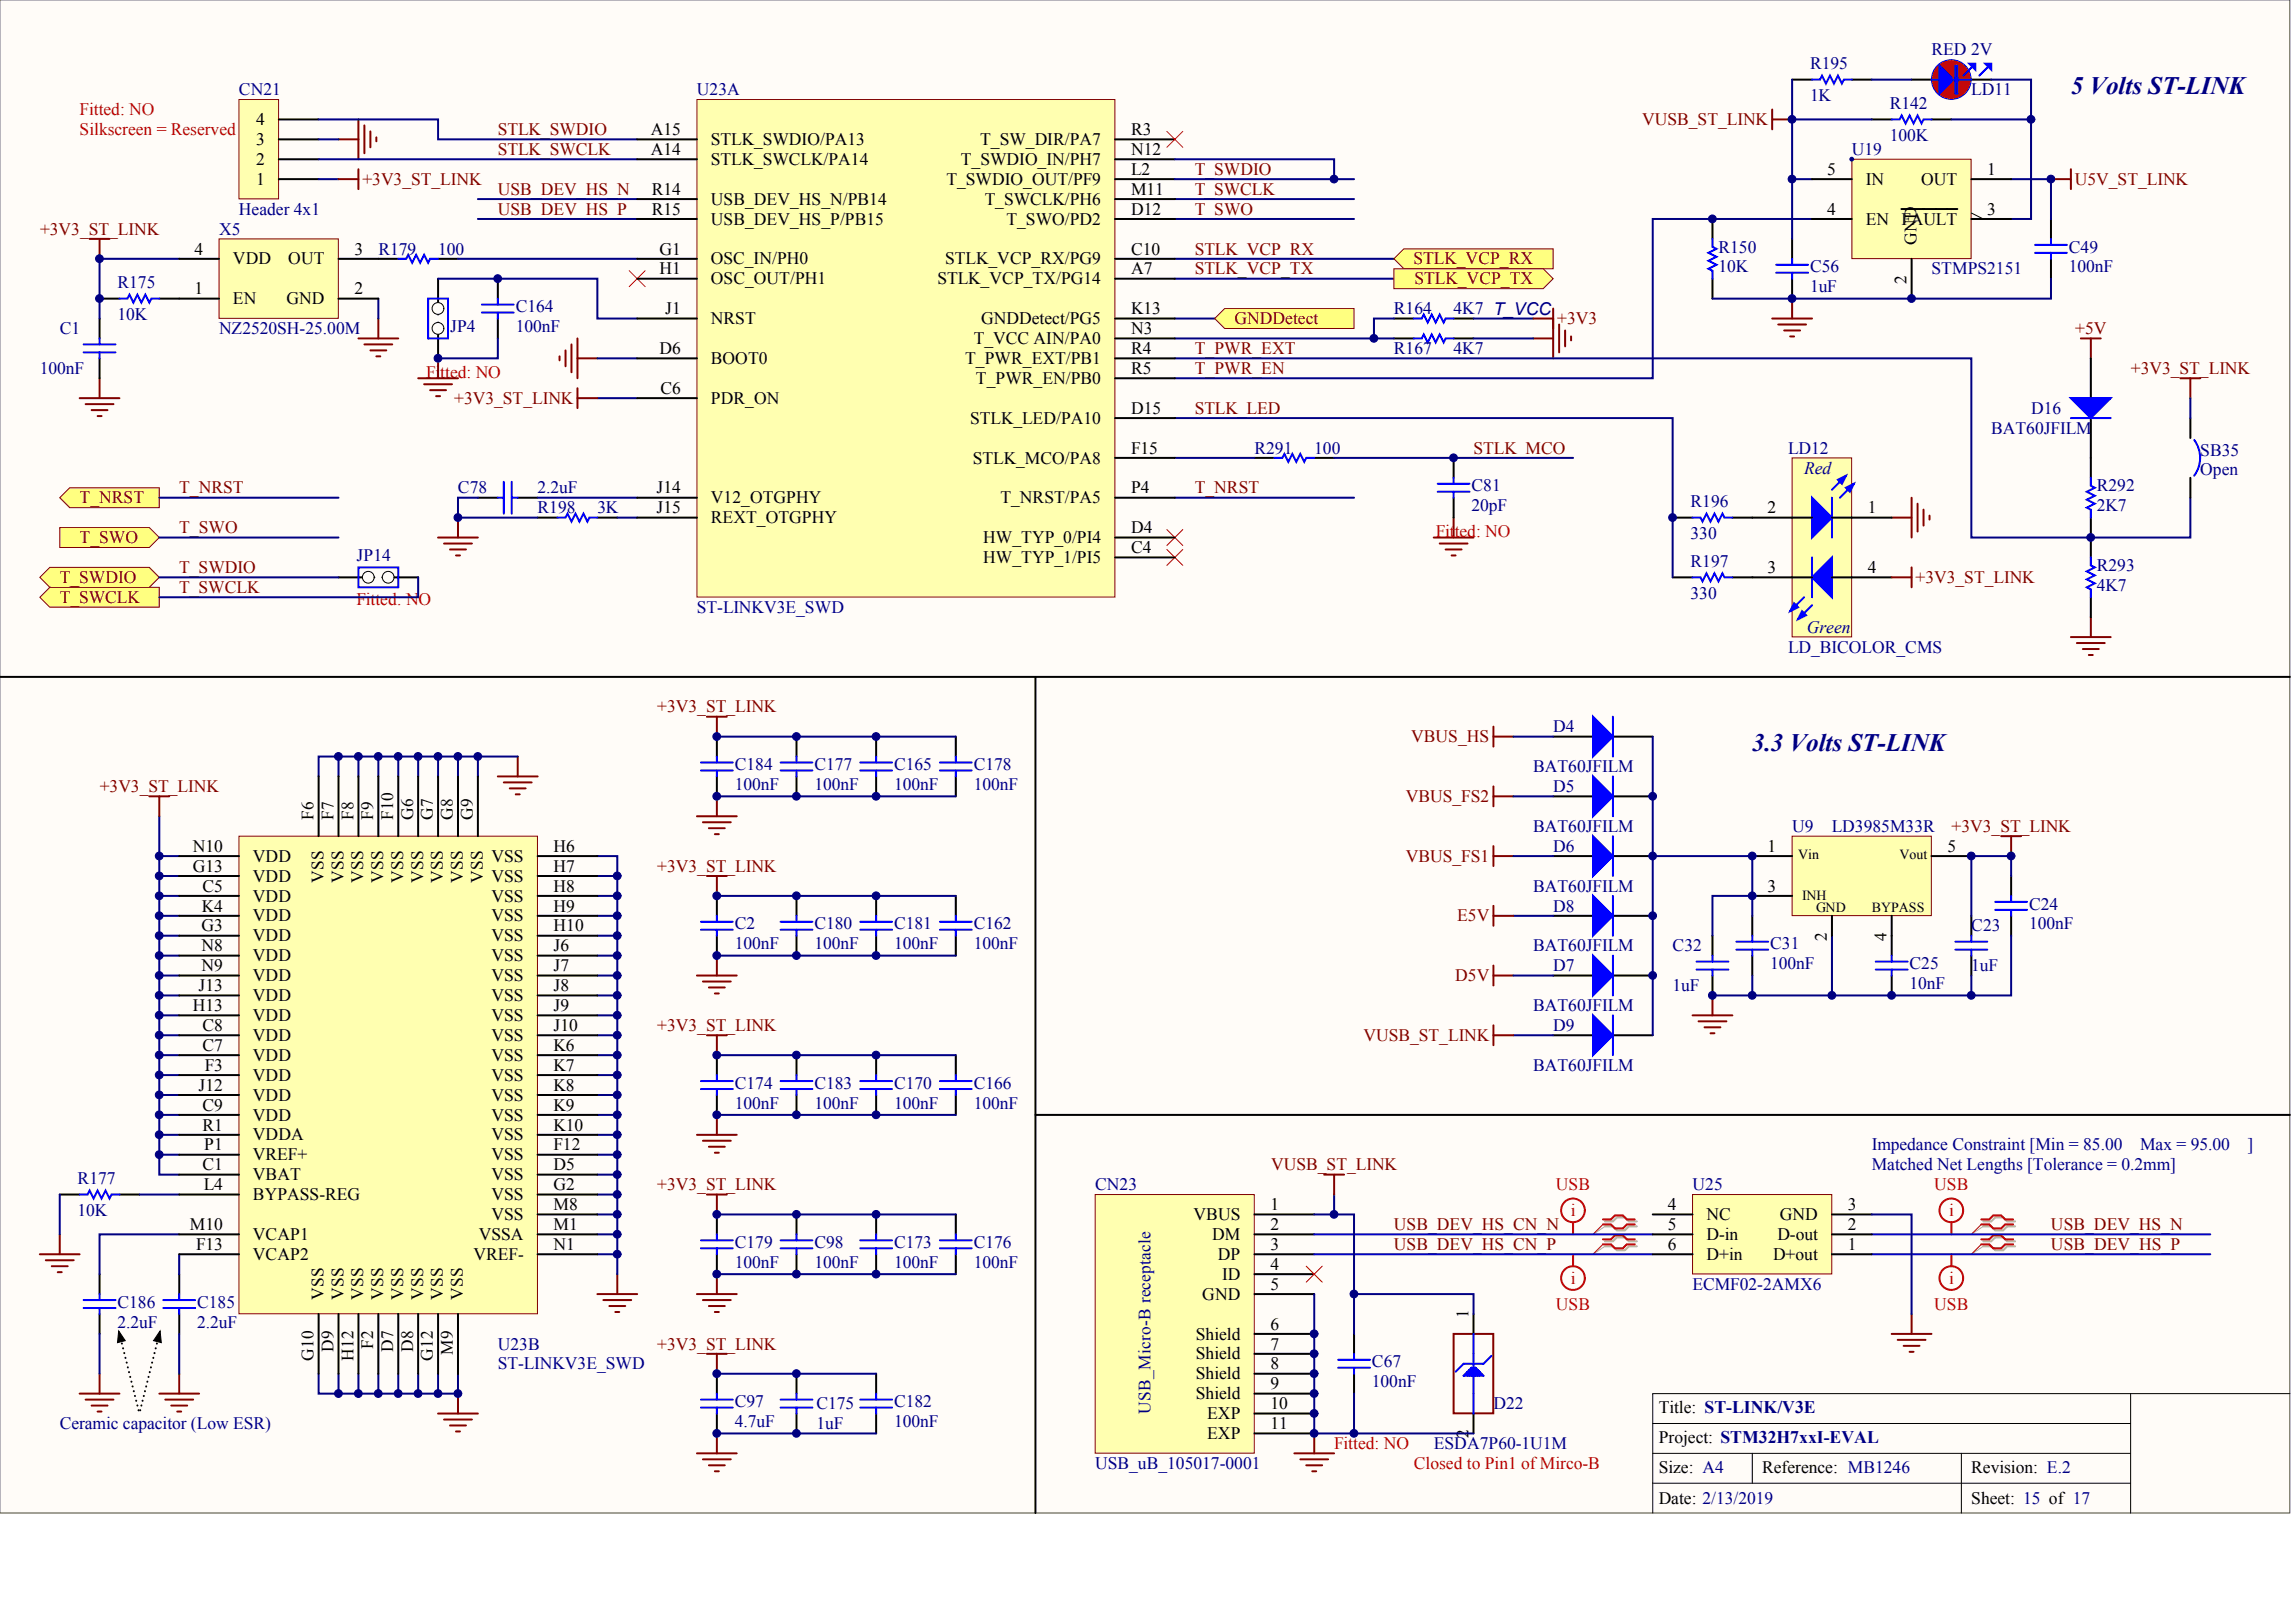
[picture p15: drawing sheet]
<svg xmlns="http://www.w3.org/2000/svg" width="840mm" height="594mm" viewBox="0 0 840 594" stroke-linecap="round" stroke-linejoin="round" font-family="sans-serif">
<defs><g id="words">
<g font-size="9.2" fill="#000080">
<text x="758.3" y="34.5">5 Volts ST-LINK</text>
<text x="641.6" y="275">3.3 Volts ST-LINK</text>
</g>
<g font-size="6.4" fill="#000080">
<text x="707.2" y="20.3">RED 2V</text>
<text x="662.8" y="25.4">R195</text>
<text x="87.5" y="34.9">CN21</text>
<text x="255.2" y="34.9">U23A</text>
<text x="721.8" y="34.9">LD11</text>
<text x="662.8" y="37">1K</text>
<text x="691.9" y="40">R142</text>
<text x="691.9" y="51.6">100K</text>
<text x="678.1" y="56.7">U19</text>
<text x="87.5" y="78.6">Header 4x1</text>
<text x="80.2" y="85.9">X5</text>
<text x="138.5" y="93.2">R179</text>
<text x="160.4" y="93.2">100</text>
<text x="629.2" y="92.4">R150</text>
<text x="757.6" y="92.4">C49</text>
<text x="629.2" y="99.7">10K</text>
<text x="662.8" y="99.7">C56</text>
<text x="707.2" y="100.4">STMPS2151</text>
<text x="757.6" y="99.7">100nF</text>
<text x="43" y="105.5">R175</text>
<text x="662.8" y="107">1uF</text>
<text x="43" y="117.2">10K</text>
<text x="188.8" y="114.3">C164</text>
<text x="510.4" y="115">R164</text>
<text x="532.3" y="115">4K7 T_VCC</text>
<text x="21.9" y="122.3">C1</text>
<text x="80.2" y="122.3">NZ2520SH-25.00M</text>
<text x="164.8" y="121.6">JP4</text>
<text x="188.8" y="121.6">100nF</text>
<text x="510.4" y="129.6">R167</text>
<text x="532.3" y="129.6">4K7</text>
<text x="14.6" y="136.9">100nF</text>
<text x="743.7" y="151.5">D16</text>
<text x="729.1" y="158.7">BAT60JFILM</text>
<text x="459.3" y="166">R291</text>
<text x="481.2" y="166">100</text>
<text x="654.7" y="166">LD12</text>
<text x="805.7" y="166.8">SB35</text>
<text x="660.6" y="173.3">Red</text>
<text x="538.8" y="179.9">C81</text>
<text x="767.8" y="179.9">R292</text>
<text x="805.7" y="174">Open</text>
<text x="167.7" y="180.6">C78</text>
<text x="196.9" y="180.6">2.2uF</text>
<text x="619" y="185.7">R196</text>
<text x="196.9" y="187.9">R198</text>
<text x="218.7" y="187.9">3K</text>
<text x="538.8" y="187.2">20pF</text>
<text x="767.8" y="187.2">2K7</text>
<text x="619" y="197.4">330</text>
<text x="130.5" y="205.4">JP14</text>
<text x="619" y="207.6">R197</text>
<text x="767.8" y="209">R293</text>
<text x="619" y="219.2">330</text>
<text x="767.8" y="216.3">4K7</text>
<text x="255.2" y="224.3">ST-LINKV3E_SWD</text>
<text x="661.6" y="231.6">Green</text>
<text x="654.7" y="238.9">LD_BICOLOR_CMS</text>
<text x="568.7" y="268.1">D4</text>
<text x="269" y="281.9">C184</text>
<text x="298.2" y="281.9">C177</text>
<text x="327.4" y="281.9">C165</text>
<text x="356.5" y="281.9">C178</text>
<text x="561.4" y="282.6">BAT60JFILM</text>
<text x="269" y="289.2">100nF</text>
<text x="298.2" y="289.2">100nF</text>
<text x="327.4" y="289.2">100nF</text>
<text x="356.5" y="289.2">100nF</text>
<text x="568.7" y="289.9">D5</text>
<text x="561.4" y="304.5">BAT60JFILM</text>
<text x="656.2" y="304.5">U9</text>
<text x="670.8" y="304.5">LD3985M33R</text>
<text x="568.7" y="311.8">D6</text>
<text x="561.4" y="326.4">BAT60JFILM</text>
<text x="568.7" y="333.6">D8</text>
<text x="743" y="332.9">C24</text>
<text x="269" y="340.2">C2</text>
<text x="298.2" y="340.2">C180</text>
<text x="327.4" y="340.2">C181</text>
<text x="356.5" y="340.2">C162</text>
<text x="721.8" y="340.9">C23</text>
<text x="743" y="340.2">100nF</text>
<text x="269" y="347.5">100nF</text>
<text x="298.2" y="347.5">100nF</text>
<text x="327.4" y="347.5">100nF</text>
<text x="356.5" y="347.5">100nF</text>
<text x="648.2" y="347.5">C31</text>
<text x="561.4" y="348.2">BAT60JFILM</text>
<text x="612.5" y="348.2">C32</text>
<text x="568.7" y="355.5">D7</text>
<text x="648.2" y="354.8">100nF</text>
<text x="699.2" y="354.8">C25</text>
<text x="721.8" y="355.5">1uF</text>
<text x="612.5" y="362.8">1uF</text>
<text x="699.2" y="362.1">10nF</text>
<text x="561.4" y="370.1">BAT60JFILM</text>
<text x="568.7" y="377.4">D9</text>
<text x="561.4" y="391.9">BAT60JFILM</text>
<text x="269" y="398.5">C174</text>
<text x="298.2" y="398.5">C183</text>
<text x="327.4" y="398.5">C170</text>
<text x="356.5" y="398.5">C166</text>
<text x="269" y="405.8">100nF</text>
<text x="298.2" y="405.8">100nF</text>
<text x="327.4" y="405.8">100nF</text>
<text x="356.5" y="405.8">100nF</text>
<text x="685.4" y="421.1">Impedance Constraint [Min = 85.00</text>
<text x="783.6" y="421.1">Max = 95.00</text>
<text x="823" y="421.1">]</text>
<text x="685.4" y="428.4">Matched Net Lengths [Tolerance = 0.2mm]</text>
<text x="28.4" y="433.5">R177</text>
<text x="401" y="435.7">CN23</text>
<text x="619.8" y="435.7">U25</text>
<text x="28.4" y="445.1">10K</text>
<text x="269" y="456.8">C179</text>
<text x="298.2" y="456.8">C98</text>
<text x="327.4" y="456.8">C173</text>
<text x="356.5" y="456.8">C176</text>
<text x="269" y="464.1">100nF</text>
<text x="298.2" y="464.1">100nF</text>
<text x="327.4" y="464.1">100nF</text>
<text x="356.5" y="464.1">100nF</text>
<text x="619.8" y="472.1">ECMF02-2AMX6</text>
<text x="43" y="478.7">C186</text>
<text x="72.2" y="478.7">C185</text>
<text x="43" y="486">2.2uF</text>
<text x="72.2" y="486">2.2uF</text>
<text x="182.3" y="494">U23B</text>
<text x="182.3" y="501.3">ST-LINKV3E_SWD</text>
<text x="502.4" y="500.5">C67</text>
<text x="502.4" y="507.8">100nF</text>
<text x="269" y="515.1">C97</text>
<text x="298.9" y="515.8">C175</text>
<text x="327.4" y="515.1">C182</text>
<text x="546.8" y="515.8">D22</text>
<text x="21.9" y="523.1">Ceramic capacitor (Low ESR)</text>
<text x="269" y="522.4">4.7uF</text>
<text x="298.9" y="523.1">1uF</text>
<text x="327.4" y="522.4">100nF</text>
<text x="525" y="530.4">ESDA7P60-1U1M</text>
<text x="401" y="537.7">USB_uB_105017-0001</text>
</g>
<g font-size="6.4" fill="#f00">
<text x="29.2" y="42.1">Fitted: NO</text>
<text x="29.2" y="49.4">Silkscreen = Reserved</text>
<text x="156" y="138.3">Fitted: NO</text>
<text x="525.7" y="196.6">Fitted: NO</text>
<text x="130.5" y="221.4">Fitted: NO</text>
<text x="569.7" y="435.7">USB</text>
<text x="708.3" y="435.7">USB</text>
<text x="575.1" y="445.1">i</text>
<text x="713.7" y="445.1">i</text>
<text x="575.1" y="469.9">i</text>
<text x="713.7" y="469.9">i</text>
<text x="569.7" y="479.4">USB</text>
<text x="708.3" y="479.4">USB</text>
<text x="488.5" y="530.4">Fitted: NO</text>
<text x="517.7" y="537.7">Closed to Pin1 of Mirco-B</text>
</g>
<g font-size="6.4">
<text x="93.8" y="45.8">4</text>
<text x="93.8" y="53.1">3</text>
<text x="238.3" y="49.4">A15</text>
<text x="260.3" y="53.1">STLK_SWDIO/PA13</text>
<text x="358.9" y="53.1">T_SW_DIR/PA7</text>
<text x="414.1" y="49.4">R3</text>
<text x="238.3" y="56.7">A14</text>
<text x="414.1" y="56.7">N12</text>
<text x="93.8" y="60.4">2</text>
<text x="260.3" y="60.4">STLK_SWCLK/PA14</text>
<text x="351.9" y="60.4">T_SWDIO_IN/PH7</text>
<text x="414.1" y="64">L2</text>
<text x="669" y="64">5</text>
<text x="727.7" y="64">1</text>
<text x="93.8" y="67.7">1</text>
<text x="238.6" y="71.3">R14</text>
<text x="346.5" y="67.7">T_SWDIO_OUT/PF9</text>
<text x="414.1" y="71.3">M11</text>
<text x="683.2" y="67.7">IN</text>
<text x="703.5" y="67.7">OUT</text>
<text x="260.3" y="74.9">USB_DEV_HS_N/PB14</text>
<text x="360.5" y="74.9">T_SWCLK/PH6</text>
<text x="238.6" y="78.6">R15</text>
<text x="260.3" y="82.2">USB_DEV_HS_P/PB15</text>
<text x="368.5" y="82.2">T_SWO/PD2</text>
<text x="414.1" y="78.6">D12</text>
<text x="669" y="78.6">4</text>
<text x="683.2" y="82.2">EN FAULT</text>
<text x="727.7" y="78.6">3</text>
<text x="71.2" y="93.2">4</text>
<text x="129.8" y="93.2">3</text>
<text x="241.5" y="93.2">G1</text>
<text x="414.1" y="93.2">C10</text>
<text x="85.3" y="96.8">VDD</text>
<text x="105.6" y="96.8">OUT</text>
<text x="241.5" y="100.4">H1</text>
<text x="260.3" y="96.8">OSC_IN/PH0</text>
<text x="346.1" y="96.8">STLK_VCP_RX/PG9</text>
<text x="414.1" y="100.4">A7</text>
<text x="71.2" y="107.7">1</text>
<text x="129.8" y="107.7">2</text>
<text x="260.3" y="104.1">OSC_OUT/PH1</text>
<text x="343.3" y="104.1">STLK_VCP_TX/PG14</text>
<text x="85.3" y="111.4">EN</text>
<text x="104.8" y="111.4">GND</text>
<text x="243.6" y="115">J1</text>
<text x="260.3" y="118.7">NRST</text>
<text x="359.2" y="118.7">GNDDetect/PG5</text>
<text x="414.1" y="115">K13</text>
<text x="356.5" y="126">T_VCC AIN/PA0</text>
<text x="414.1" y="122.3">N3</text>
<text x="241.5" y="129.6">D6</text>
<text x="414.1" y="129.6">R4</text>
<text x="260.3" y="133.2">BOOT0</text>
<text x="353.4" y="133.2">T_PWR_EXT/PB1</text>
<text x="414.1" y="136.9">R5</text>
<text x="357.3" y="140.5">T_PWR_EN/PB0</text>
<text x="241.8" y="144.2">C6</text>
<text x="260.3" y="147.8">PDR_ON</text>
<text x="355.3" y="155.1">STLK_LED/PA10</text>
<text x="414.1" y="151.5">D15</text>
<text x="414.1" y="166">F15</text>
<text x="356.2" y="169.7">STLK_MCO/PA8</text>
<text x="240.4" y="180.6">J14</text>
<text x="260.3" y="184.3">V12_OTGPHY</text>
<text x="366.3" y="184.3">T_NRST/PA5</text>
<text x="414.1" y="180.6">P4</text>
<text x="240.4" y="187.9">J15</text>
<text x="260.3" y="191.5">REXT_OTGPHY</text>
<text x="647.2" y="187.9">2</text>
<text x="683.9" y="187.9">1</text>
<text x="414.1" y="195.2">D4</text>
<text x="360" y="198.8">HW_TYP_0/PI4</text>
<text x="414.1" y="202.5">C4</text>
<text x="360" y="206.1">HW_TYP_1/PI5</text>
<text x="647.2" y="209.8">3</text>
<text x="683.9" y="209.8">4</text>
<text x="70.6" y="311.8">N10</text>
<text x="202.7" y="311.8">H6</text>
<text x="647.2" y="311.8">1</text>
<text x="713.1" y="311.8">5</text>
<text x="92.6" y="315.4">VDD</text>
<text x="179.9" y="315.4">VSS</text>
<text x="70.6" y="319.1">G13</text>
<text x="92.6" y="322.7">VDD</text>
<text x="179.9" y="322.7">VSS</text>
<text x="202.7" y="319.1">H7</text>
<text x="74.2" y="326.4">C5</text>
<text x="202.7" y="326.4">H8</text>
<text x="647.2" y="326.4">3</text>
<text x="73.9" y="333.6">K4</text>
<text x="92.6" y="330">VDD</text>
<text x="179.9" y="330">VSS</text>
<text x="202.7" y="333.6">H9</text>
<text x="73.8" y="340.9">G3</text>
<text x="92.6" y="337.3">VDD</text>
<text x="179.9" y="337.3">VSS</text>
<text x="202.7" y="340.9">H10</text>
<text x="92.6" y="344.6">VDD</text>
<text x="179.9" y="344.6">VSS</text>
<text x="73.8" y="348.2">N8</text>
<text x="92.6" y="351.9">VDD</text>
<text x="179.9" y="351.9">VSS</text>
<text x="202.7" y="348.2">J6</text>
<text x="73.8" y="355.5">N9</text>
<text x="92.6" y="359.2">VDD</text>
<text x="179.9" y="359.2">VSS</text>
<text x="202.7" y="355.5">J7</text>
<text x="72.7" y="362.8">J13</text>
<text x="202.7" y="362.8">J8</text>
<text x="70.6" y="370.1">H13</text>
<text x="92.6" y="366.4">VDD</text>
<text x="179.9" y="366.4">VSS</text>
<text x="202.7" y="370.1">J9</text>
<text x="74.2" y="377.4">C8</text>
<text x="92.6" y="373.7">VDD</text>
<text x="179.9" y="373.7">VSS</text>
<text x="202.7" y="377.4">J10</text>
<text x="92.6" y="381">VDD</text>
<text x="179.9" y="381">VSS</text>
<text x="74.2" y="384.7">C7</text>
<text x="92.6" y="388.3">VDD</text>
<text x="179.9" y="388.3">VSS</text>
<text x="202.7" y="384.7">K6</text>
<text x="75" y="391.9">F3</text>
<text x="92.6" y="395.6">VDD</text>
<text x="179.9" y="395.6">VSS</text>
<text x="202.7" y="391.9">K7</text>
<text x="72.7" y="399.2">J12</text>
<text x="202.7" y="399.2">K8</text>
<text x="74.2" y="406.5">C9</text>
<text x="92.6" y="402.9">VDD</text>
<text x="179.9" y="402.9">VSS</text>
<text x="202.7" y="406.5">K9</text>
<text x="74.2" y="413.8">R1</text>
<text x="92.6" y="410.2">VDD</text>
<text x="179.9" y="410.2">VSS</text>
<text x="202.7" y="413.8">K10</text>
<text x="92.6" y="417.5">VDDA</text>
<text x="179.9" y="417.5">VSS</text>
<text x="74.8" y="421.1">P1</text>
<text x="92.6" y="424.7">VREF+</text>
<text x="179.9" y="424.7">VSS</text>
<text x="202.7" y="421.1">F12</text>
<text x="74.2" y="428.4">C1</text>
<text x="202.7" y="428.4">D5</text>
<text x="74.7" y="435.7">L4</text>
<text x="92.6" y="432">VBAT</text>
<text x="179.9" y="432">VSS</text>
<text x="202.7" y="435.7">G2</text>
<text x="92.6" y="439.3">BYPASS-REG</text>
<text x="179.9" y="439.3">VSS</text>
<text x="202.7" y="443">M8</text>
<text x="465.2" y="443">1</text>
<text x="610.7" y="443">4</text>
<text x="676.6" y="443">3</text>
<text x="179.9" y="446.6">VSS</text>
<text x="437" y="446.6">VBUS</text>
<text x="624.9" y="446.6">NC</text>
<text x="651.7" y="446.6">GND</text>
<text x="69.6" y="450.2">M10</text>
<text x="92.6" y="453.9">VCAP1</text>
<text x="175.3" y="453.9">VSSA</text>
<text x="202.7" y="450.2">M1</text>
<text x="443.9" y="453.9">DM</text>
<text x="465.2" y="450.2">2</text>
<text x="610.7" y="450.2">5</text>
<text x="624.9" y="453.9">D-in</text>
<text x="650.8" y="453.9">D-out</text>
<text x="676.6" y="450.2">2</text>
<text x="71.8" y="457.5">F13</text>
<text x="92.6" y="461.2">VCAP2</text>
<text x="173.4" y="461.2">VREF-</text>
<text x="202.7" y="457.5">N1</text>
<text x="445.9" y="461.2">DP</text>
<text x="465.2" y="457.5">3</text>
<text x="610.7" y="457.5">6</text>
<text x="624.9" y="461.2">D+in</text>
<text x="649.2" y="461.2">D+out</text>
<text x="676.6" y="457.5">1</text>
<text x="465.2" y="464.8">4</text>
<text x="447.5" y="468.5">ID</text>
<text x="465.2" y="472.1">5</text>
<text x="440.2" y="475.8">GND</text>
<text x="437.9" y="490.3">Shield</text>
<text x="465.2" y="486.7">6</text>
<text x="437.9" y="497.6">Shield</text>
<text x="465.2" y="494">7</text>
<text x="465.2" y="501.3">8</text>
<text x="437.9" y="504.9">Shield</text>
<text x="465.2" y="508.5">9</text>
<text x="437.9" y="512.2">Shield</text>
<text x="465.2" y="515.8">10</text>
<text x="442" y="519.5">EXP</text>
<text x="607.4" y="517.3">Title: ST-LINK/V3E</text>
<text x="442" y="526.8">EXP</text>
<text x="465.2" y="523.1">11</text>
<text x="607.4" y="528.2">Project: STM32H7xxI-EVAL</text>
<text x="607.4" y="539.3">Size: A4</text>
<text x="645.3" y="539.3">Reference: MB1246</text>
<text x="721.8" y="539.3">Revision: E.2</text>
<text x="607.4" y="550.4">Date: 2/13/2019</text>
<text x="721.8" y="550.4">Sheet: 15 of 17</text>
</g>
<g font-size="6.4" fill="#800000">
<text x="601.3" y="45.8">VUSB_ST_LINK</text>
<text x="182.3" y="49.4">STLK_SWDIO</text>
<text x="182.3" y="56.7">STLK_SWCLK</text>
<text x="437.5" y="64">T_SWDIO</text>
<text x="132.7" y="67.7">+3V3_ST_LINK</text>
<text x="182.3" y="71.3">USB_DEV_HS_N</text>
<text x="437.5" y="71.3">T_SWCLK</text>
<text x="759.7" y="67.7">U5V_ST_LINK</text>
<text x="182.3" y="78.6">USB_DEV_HS_P</text>
<text x="437.5" y="78.6">T_SWO</text>
<text x="14.7" y="85.9">+3V3_ST_LINK</text>
<text x="437.5" y="93.2">STLK_VCP_RX</text>
<text x="437.5" y="100.4">STLK_VCP_TX</text>
<text x="517.6" y="96.8">STLK_VCP_RX</text>
<text x="518" y="104.1">STLK_VCP_TX</text>
<text x="452.1" y="118.7">GNDDetect</text>
<text x="570.2" y="118.7">+3V3</text>
<text x="759.8" y="122.3">+5V</text>
<text x="437.5" y="129.6">T_PWR_EXT</text>
<text x="437.5" y="136.9">T_PWR_EN</text>
<text x="780.2" y="136.9">+3V3_ST_LINK</text>
<text x="166.3" y="147.8">+3V3_ST_LINK</text>
<text x="437.5" y="151.5">STLK_LED</text>
<text x="539.5" y="166">STLK_MCO</text>
<text x="29.2" y="184.3">T_NRST</text>
<text x="65.6" y="180.6">T_NRST</text>
<text x="437.5" y="180.6">T_NRST</text>
<text x="65.6" y="195.2">T_SWO</text>
<text x="29.2" y="198.8">T_SWO</text>
<text x="65.6" y="209.8">T_SWDIO</text>
<text x="21.9" y="213.4">T_SWDIO</text>
<text x="701.4" y="213.4">+3V3_ST_LINK</text>
<text x="21.9" y="220.7">T_SWCLK</text>
<text x="65.6" y="217">T_SWCLK</text>
<text x="240.7" y="260.8">+3V3_ST_LINK</text>
<text x="516.7" y="271.7">VBUS_HS</text>
<text x="36.5" y="289.9">+3V3_ST_LINK</text>
<text x="514.8" y="293.6">VBUS_FS2</text>
<text x="714.6" y="304.5">+3V3_ST_LINK</text>
<text x="514.8" y="315.4">VBUS_FS1</text>
<text x="240.7" y="319.1">+3V3_ST_LINK</text>
<text x="533.6" y="337.3">E5V</text>
<text x="532.8" y="359.2">D5V</text>
<text x="240.7" y="377.4">+3V3_ST_LINK</text>
<text x="499.2" y="381">VUSB_ST_LINK</text>
<text x="465.5" y="428.4">VUSB_ST_LINK</text>
<text x="240.7" y="435.7">+3V3_ST_LINK</text>
<text x="510.4" y="450.2">USB_DEV_HS_CN_N</text>
<text x="751" y="450.2">USB_DEV_HS_N</text>
<text x="510.4" y="457.5">USB_DEV_HS_CN_P</text>
<text x="751" y="457.5">USB_DEV_HS_P</text>
<text x="240.7" y="494">+3V3_ST_LINK</text>
</g>
<g font-size="6.3">
<text x="701.7" y="89.6" transform="rotate(-90 701.7 89.6)">GND</text>
<text x="698.1" y="103.8" transform="rotate(-90 698.1 103.8)">2</text>
<text x="114.8" y="300.2" transform="rotate(-90 114.8 300.2)">F6</text>
<text x="122.1" y="300.2" transform="rotate(-90 122.1 300.2)">F7</text>
<text x="129.4" y="300.2" transform="rotate(-90 129.4 300.2)">F8</text>
<text x="136.7" y="300.2" transform="rotate(-90 136.7 300.2)">F9</text>
<text x="144" y="300.2" transform="rotate(-90 144 300.2)">F10</text>
<text x="151.3" y="300.2" transform="rotate(-90 151.3 300.2)">G6</text>
<text x="158.5" y="300.2" transform="rotate(-90 158.5 300.2)">G7</text>
<text x="165.8" y="300.2" transform="rotate(-90 165.8 300.2)">G8</text>
<text x="173.1" y="300.2" transform="rotate(-90 173.1 300.2)">G9</text>
<text x="118.4" y="323.2" transform="rotate(-90 118.4 323.2)">VSS</text>
<text x="125.7" y="323.2" transform="rotate(-90 125.7 323.2)">VSS</text>
<text x="133" y="323.2" transform="rotate(-90 133 323.2)">VSS</text>
<text x="140.3" y="323.2" transform="rotate(-90 140.3 323.2)">VSS</text>
<text x="147.6" y="323.2" transform="rotate(-90 147.6 323.2)">VSS</text>
<text x="154.9" y="323.2" transform="rotate(-90 154.9 323.2)">VSS</text>
<text x="162.2" y="323.2" transform="rotate(-90 162.2 323.2)">VSS</text>
<text x="169.5" y="323.2" transform="rotate(-90 169.5 323.2)">VSS</text>
<text x="176.8" y="323.2" transform="rotate(-90 176.8 323.2)">VSS</text>
<text x="668.9" y="344.3" transform="rotate(-90 668.9 344.3)">2</text>
<text x="690.8" y="344.3" transform="rotate(-90 690.8 344.3)">4</text>
<text x="118.4" y="475.9" transform="rotate(-90 118.4 475.9)">VSS</text>
<text x="125.7" y="475.9" transform="rotate(-90 125.7 475.9)">VSS</text>
<text x="133" y="475.9" transform="rotate(-90 133 475.9)">VSS</text>
<text x="140.3" y="475.9" transform="rotate(-90 140.3 475.9)">VSS</text>
<text x="147.6" y="475.9" transform="rotate(-90 147.6 475.9)">VSS</text>
<text x="154.9" y="475.9" transform="rotate(-90 154.9 475.9)">VSS</text>
<text x="162.2" y="475.9" transform="rotate(-90 162.2 475.9)">VSS</text>
<text x="169.5" y="475.9" transform="rotate(-90 169.5 475.9)">VSS</text>
<text x="537.7" y="482.4" transform="rotate(-90 537.7 482.4)">1</text>
<text x="122.1" y="494.8" transform="rotate(-90 122.1 494.8)">D9</text>
<text x="136.7" y="493.7" transform="rotate(-90 136.7 493.7)">F2</text>
<text x="144" y="494.8" transform="rotate(-90 144 494.8)">D7</text>
<text x="151.3" y="494.8" transform="rotate(-90 151.3 494.8)">D8</text>
<text x="165.8" y="495.9" transform="rotate(-90 165.8 495.9)">M9</text>
<text x="114.8" y="498.1" transform="rotate(-90 114.8 498.1)">G10</text>
<text x="129.4" y="498.1" transform="rotate(-90 129.4 498.1)">H12</text>
<text x="158.5" y="498.1" transform="rotate(-90 158.5 498.1)">G12</text>
<text x="537.7" y="526.5" transform="rotate(-90 537.7 526.5)">2</text>
</g>
<text font-size="6.3" fill="#000080" x="421.2" y="517.4" transform="rotate(-90 421.2 517.4)">USB_Micro-B receptacle</text>
<g font-size="5.1">
<text x="658.4" y="314.3">Vin</text>
<text x="695.6" y="314.3">Vout</text>
<text x="659.9" y="329.6">INH</text>
<text x="665" y="333.9">GND</text>
<text x="685.4" y="333.9">BYPASS</text>
</g>
</g></defs>
<path d="M0 0h838.4v553.8h-838.4z" fill="#fffcf8" stroke="#696969" stroke-width=".37"/>
<path d="M780.2 510.1v43.7M838.5 510.1h-233.3v43.7M605.2 521.1h175M605.2 532h175M641.6 532v10.9M718.2 532v21.8M605.2 542.9h175" fill="none" stroke="#000" stroke-width=".37"/>
<g fill="none" stroke="#800000" stroke-width=".73">
<path d="M568.7 116.6v14.6M570.9 118.8v10.2M36.5 138.5v7.2M561.4 123.9h7.3M573.1 121v5.8M575.3 123.2v1.4M29.2 145.7h14.5M31.4 147.9h10.2M33.5 150.1h5.9M35.7 152.3h1.5M160.4 196.8h14.6M162.6 198.9h10.2"/>
<path d="M167.7 189.5v7.3M164.8 201.1h5.8M167 203.3h1.4"/>
</g>
<path d="M230.4 99.1l5.8 5.8M236.2 99.1l-5.8 5.8" fill="none" stroke="#f00" stroke-width=".37"/>
<path d="M160.4 118.1v13.1" fill="none" stroke="#000" stroke-width=".73"/>
<circle cx="160.4" cy="120.2" r="2.15" fill="#fffcf8" stroke="#000" stroke-width=".37"/>
<path d="M160.4 102v13.1" fill="none" stroke="#000" stroke-width=".73"/>
<circle cx="160.4" cy="112.9" r="2.15" fill="#fffcf8" stroke="#000" stroke-width=".37"/>
<g fill="none" stroke="#00f" stroke-width=".73">
<path d="M156.8 109.3h7.3v14.6h-7.3zM176.4 111.5h11.7M176.4 114.4h11.7M182.3 109.3v2.2M182.3 114.4v2.2M517.7 116.6h2.9l.7-1.5 1.5 3 1.4-3 1.5 3 1.5-3 1.4 3 .7-1.5h3M30.6 126.1h11.7M30.6 129h11.7M36.5 123.9v2.2M36.5 129v2.2M517.7 123.9h2.9l.7-1.5 1.5 2.9 1.4-2.9 1.5 2.9 1.5-2.9 1.4 2.9 .7-1.4h3M184.5 176.4v11.6"/>
<path d="M187.4 176.4v11.6M182.3 182.2h2.2M187.4 182.2h2.2M204.2 189.5h2.9l.7-1.5 1.5 2.9 1.4-2.9 1.5 2.9 1.4-2.9 1.5 2.9 .7-1.4h2.9"/>
</g>
<path d="M36.5 116.6v7.3M182.3 102v7.3M182.3 116.6v7.3M510.4 116.6h7.3M532.3 116.6h7.2M36.5 131.2v7.3M510.4 123.9h7.3M532.3 123.9h7.2M175 182.2h7.3M189.6 182.2h7.3M196.9 189.5h7.3M218.7 189.5h7.3" fill="none" stroke="#000" stroke-width=".73"/>
<path d="M525 196.8h14.5M527.2 198.9h10.2M532.3 189.5v7.3M529.3 201.1h5.9M531.5 203.3h1.5" fill="none" stroke="#800000" stroke-width=".73"/>
<path d="M427.3 193.8l5.8 5.9M433.1 193.8l-5.8 5.9" fill="none" stroke="#f00" stroke-width=".37"/>
<path d="M87.5 36.4h14.5v36.4h-14.5z" fill="#ffffb0" stroke="#800000" stroke-width=".37"/>
<path d="M102.1 58.3h14.6M102.1 51h14.6M102.1 43.7h14.6M102.1 65.6h14.6M138.5 94.7h7.3M160.4 94.7h7.3M36.5 109.3h7.2M58.3 109.3h7.3M459.3 167.6h7.3M481.2 167.6h7.3M532.3 167.6v7.3M532.3 182.2v7.3" fill="none" stroke="#000" stroke-width=".73"/>
<g fill="none" stroke="#800000" stroke-width=".73">
<path d="M124 51h7.2M131.2 43.7v14.6M133.4 45.9v10.2M135.6 48.1v5.8M137.8 50.3v1.4M138.5 116.6v7.3M131.2 123.9h14.6M133.4 126.1h10.2M135.6 128.3h5.8M137.8 130.4h1.5M153.1 138.5h14.6M160.4 131.2v7.3"/>
<path d="M204.9 130.4v1.5M207.1 128.3v5.8M209.3 126.1v10.2M211.4 123.9v14.6M211.4 131.2h7.3M155.3 140.6h10.2M157.5 142.8h5.8M159.7 145h1.4"/>
</g>
<path d="M427.3 201.1l5.8 5.9M433.1 201.1l-5.8 5.9" fill="none" stroke="#f00" stroke-width=".37"/>
<path d="M145.8 94.7h2.9l.8-1.4 1.4 2.9 1.5-2.9 1.4 2.9 1.5-2.9 1.5 2.9 .7-1.5h2.9M43.7 109.3h3l.7-1.5 1.5 3 1.4-3 1.5 3 1.4-3 1.5 3 .7-1.5h2.9M466.6 167.6h3l.7-1.5 1.4 3 1.5-3 1.5 3 1.4-3 1.5 3 .7-1.5h2.9M526.4 177.1h11.7M526.4 180h11.7M532.3 174.9v2.2M532.3 180v2.2" fill="none" stroke="#00f" stroke-width=".73"/>
<g fill="none" stroke="#000080" stroke-width=".73">
<path d="M116.7 43.7h43.7v7.3h72.9M116.7 58.3h116.6M116.7 65.6h7.3M175 72.9h58.3M430.2 72.9h65.6M65.6 94.7h-29.1v21.9M167.7 94.7h65.6M175 80.2h58.3M430.2 80.2h65.6M430.2 94.7h80.2M138.5 109.3v7.3M430.2 116.6h14.6"/>
<path d="M430.2 102h80.2M510.4 116.6h-7.3v7.3h-72.9M182.3 123.9v7.3h-21.9M218.7 131.2h14.6M503.1 123.9h7.3M539.5 123.9h21.9M218.7 145.7h14.6M430.2 167.6h29.1M488.5 167.6h87.5M175 182.2h-7.3v7.3h29.2M196.9 182.2h36.4M226 189.5h7.3"/>
<path d="M430.2 182.2h65.6"/>
</g>
<path d="M80.2 87.4h43.7v29.1h-43.7z" fill="#ffffb0" stroke="#800000" stroke-width=".37"/>
<path d="M65.6 94.7h14.6M124 94.7h14.5M65.6 109.3h14.6M124 109.3h14.5" fill="none" stroke="#000" stroke-width=".73"/>
<path d="M160.4 102h58.3v14.6h14.6" fill="none" stroke="#000080" stroke-width=".73"/>
<g fill="#ffff80" stroke="#800000" stroke-width=".37">
<path d="M14.6 218.6l3.6-3.6h40.1v7.3h-40.1z" fill-rule="evenodd"/>
<path d="M21.9 193.1h32.8l3.6 3.7-3.6 3.6h-32.8z" fill-rule="evenodd"/>
<path d="M21.9 182.2l3.6-3.7h32.8v7.3h-32.8z" fill-rule="evenodd"/>
<path d="M14.6 211.3l3.6-3.6h36.5l3.6 3.6-3.6 3.7h-36.5z" fill-rule="evenodd"/>
<path d="M510.4 94.7l3.6-3.6h54.7v7.3h-54.7z" fill-rule="evenodd"/>
<path d="M510.4 98.4h54.7l3.6 3.6-3.6 3.7h-54.7z" fill-rule="evenodd"/>
</g>
<path d="M140 211.3h13.1" fill="none" stroke="#000" stroke-width=".73"/>
<circle cx="142.1" cy="211.3" r="2.15" fill="#fffcf8" stroke="#000" stroke-width=".37"/>
<path d="M124 211.3h13.1" fill="none" stroke="#000" stroke-width=".73"/>
<circle cx="134.9" cy="211.3" r="2.15" fill="#fffcf8" stroke="#000" stroke-width=".37"/>
<path d="M619.8 189.5h2.9l.7 1.4 1.5-2.9 1.4 2.9 1.5-2.9 1.4 2.9 1.5-2.9 .7 1.5h2.9M131.2 207.7h14.6v7.3h-14.6zM619.8 211.3h2.9l.7 1.5 1.5-2.9 1.4 2.9 1.5-2.9 1.4 2.9 1.5-2.9 .7 1.4h2.9" fill="none" stroke="#00f" stroke-width=".73"/>
<path d="M58.3 196.8h65.7M58.3 182.2h65.7M58.3 211.3h65.7" fill="none" stroke="#000080" stroke-width=".73"/>
<path d="M692.7 189.5h7.3M700 182.2v14.6M702.1 184.4v10.2M704.3 186.6v5.8M706.5 188.7v1.5" fill="none" stroke="#800000" stroke-width=".73"/>
<path d="M612.5 189.5h7.3M634.3 189.5h7.3M612.5 211.3h7.3M634.3 211.3h7.3" fill="none" stroke="#000" stroke-width=".73"/>
<path d="M656.2 167.6h21.8v65.5h-21.8z" fill="#ffffb0" stroke="#800000" stroke-width=".37"/>
<path d="M641.6 189.5h21.9M670.8 189.5h21.9M641.6 211.3h21.9M670.8 211.3h21.9" fill="none" stroke="#000" stroke-width=".73"/>
<g fill="#00f" stroke="#00f" stroke-width=".73">
<path d="M663.5 182.2l7.3 7.3-7.3 7.3z"/>
<path d="M659.9 223.7l1.4 1.5-2.9 1.4z"/>
<path d="M656.9 220.8l1.5 1.5-2.9 1.4z"/>
<path d="M663.5 211.3l7.3-7.3v14.6z"/>
<path d="M673 175.6l2.9-1.4-1.5 2.9z"/>
<path d="M675.9 178.5l2.9-1.4-1.4 2.9z"/>
</g>
<path d="M675.9 174.2l-5.1 5.1M678.8 177.1l-5.1 5.1M670.8 182.2v14.6M660.6 218.6l-5.1 5.1M663.5 204v14.6M663.5 221.5l-5.1 5.1" fill="none" stroke="#00f" stroke-width=".73"/>
<path d="M430.2 153h182.3v58.3" fill="none" stroke="#000080" stroke-width=".73"/>
<path d="M692.7 488.3h14.5M694.8 490.4h10.3M697 492.6h5.9M699.2 494.8h1.5M700 481v7.3" fill="none" stroke="#800000" stroke-width=".73"/>
<path d="M726.2 447.1h2.9l1.5-1.5h2.9l1.5 1.5h2.9M726.2 448.9h2.9l1.5 1.5h2.9l1.5-1.5h2.9M726.2 454.4h2.9l1.5-1.5h2.9l1.5 1.5h2.9M726.2 456.2h2.9l1.5 1.5h2.9l1.5-1.5h2.9" fill="none" stroke="#b9a19e" stroke-width=".73"/>
<path d="M726.2 448.9l-4.4 2.9M726.2 456.2l-4.4 2.9" fill="none" stroke="#b9a19e" stroke-width=".37"/>
<path d="M725.5 446.4h2.9l1.4-1.5h3l1.4 1.5h2.9M725.5 448.2h2.9l1.4 1.4h3l1.4-1.4h2.9M725.5 453.6h2.9l1.4-1.4h3l1.4 1.4h2.9M725.5 455.5h2.9l1.4 1.4h3l1.4-1.4h2.9" fill="none" stroke="#bf0000" stroke-width=".73"/>
<path d="M725.5 448.2l-3.7 3.6M725.5 455.5l-3.7 3.6" fill="none" stroke="#bf0000" stroke-width=".37"/>
<g fill="none" stroke="#f00" stroke-width=".73">
<path d="M714.5 447.4v4.4M714.5 459.1v4.4"/>
<circle cx="714.5" cy="443" r="4.3"/>
<circle cx="714.5" cy="467.8" r="4.3"/>
</g>
<path d="M401 437.2h58.3v94.7h-58.3z" fill="#ffffb0" stroke="#800000" stroke-width=".37"/>
<g fill="none" stroke="#000" stroke-width=".73">
<path d="M459.3 444.5h21.9M459.3 451.8h21.9M459.3 459.1h21.9M459.3 466.4h21.9M459.3 473.7h21.9M459.3 488.3h21.9M459.3 495.5h21.9M495.8 488.3v7.2M459.3 502.8h21.9M459.3 510.1h21.9M459.3 517.4h21.9M495.8 502.8v7.3"/>
<path d="M459.3 524.7h21.9"/>
</g>
<path d="M473.9 532h14.6M476.1 534.2h10.2M478.3 536.4h5.8M480.5 538.5h1.4M481.2 524.7v7.3" fill="none" stroke="#800000" stroke-width=".73"/>
<g fill="none" stroke="#f00" stroke-width=".73">
<path d="M576 447.4v4.4M576 459.1v4.4"/>
<circle cx="576" cy="443" r="4.3"/>
<circle cx="576" cy="467.8" r="4.3"/>
</g>
<path d="M587.7 447.1h2.9l1.4-1.5h3l1.4 1.5h2.9M587.7 448.9h2.9l1.4 1.5h3l1.4-1.5h2.9M587.7 454.4h2.9l1.4-1.5h3l1.4 1.5h2.9M587.7 456.2h2.9l1.4 1.5h3l1.4-1.5h2.9" fill="none" stroke="#b9a19e" stroke-width=".73"/>
<path d="M587.7 448.9l-4.4 2.9M587.7 456.2l-4.4 2.9" fill="none" stroke="#b9a19e" stroke-width=".37"/>
<path d="M586.9 446.4h3l1.4-1.5h2.9l1.5 1.5h2.9M586.9 448.2h3l1.4 1.4h2.9l1.5-1.4h2.9M586.9 453.6h3l1.4-1.4h2.9l1.5 1.4h2.9M586.9 455.5h3l1.4 1.4h2.9l1.5-1.4h2.9" fill="none" stroke="#bf0000" stroke-width=".73"/>
<path d="M586.9 448.2l-3.6 3.6M586.9 455.5l-3.6 3.6" fill="none" stroke="#bf0000" stroke-width=".37"/>
<path d="M481.2 459.1h124M481.2 451.8h124M685.4 459.1h123.9M685.4 451.8h123.9" fill="none" stroke="#0000bf" stroke-width=".73"/>
<path d="M490 497.7h11.6M495.8 495.5v2.2M490 500.6h11.6M495.8 500.6v2.2" fill="none" stroke="#00f" stroke-width=".73"/>
<path d="M619.8 437.2h50.9v29.1h-50.9z" fill="#ffffb0" stroke="#800000" stroke-width=".37"/>
<g fill="none" stroke="#000" stroke-width=".73">
<path d="M656.2 29.1h7.3M678.1 29.1h7.3M685.4 43.7h7.3M707.2 43.7h7.3M627 80.2v7.2M656.2 87.4v7.3M751 80.2v7.2M751 94.7v7.3M627 102v7.3M656.2 102v7.3M605.2 444.5h14.6M605.2 459.1h14.6"/>
<path d="M605.2 451.8h14.6M670.8 444.5h14.6M670.8 459.1h14.6M670.8 451.8h14.6M539.5 481v7.3M539.5 517.4v7.3"/>
</g>
<path d="M488.5 437.2v7.3h-7.3M488.5 444.5h7.3v43.8M685.4 444.5h14.6v36.5M481.2 473.7v51h14.6v-14.6M495.8 473.7h43.7v7.3M495.8 524.7h43.7" fill="none" stroke="#000080" stroke-width=".73"/>
<path d="M478.3 463.5l5.8 5.8M484.1 463.5l-5.8 5.8" fill="none" stroke="#f00" stroke-width=".37"/>
<path d="M532.3 488.3h14.5v29h-14.5z" fill="none" stroke="#800000" stroke-width=".73"/>
<g fill="none" stroke="#00f" stroke-width=".73">
<path d="M663.5 29.1h2.9l.7-1.4 1.5 2.9 1.5-2.9 1.4 2.9 1.5-2.9 1.4 2.9 .8-1.5h2.9M692.7 43.7h2.9l.7-1.4 1.5 2.9 1.4-2.9 1.5 2.9 1.4-2.9 1.5 2.9 .7-1.5h2.9M627 87.4v3l1.5 .7-2.9 1.4 2.9 1.5-2.9 1.5 2.9 1.4-2.9 1.5 1.4 .7v2.9M650.4 96.9h11.6M650.4 99.8h11.6M656.2 94.7v2.2M656.2 99.8v2.2M745.2 89.6h11.6M745.2 92.5h11.6M751 87.4v2.2M751 92.5v2.2M539.5 488.3v29.1"/>
<path d="M546.1 496.3l-2.9 2.9h-7.3l-2.9 2.9M536.6 502.8h5.9M537.4 503.6v-1.5h4.3v1.5M538.1 503.6v-2.2h2.9v2.2M538.8 500.6l-2.9 3h7.3l-2.9-3M538.8 500.6h1.5M538.8 500.6v3M540.3 500.6v3"/>
</g>
<circle cx="714.5" cy="29.1" r="7.3" fill="#f00" stroke="#00f" stroke-width=".37"/>
<g fill="none" stroke="#00f" stroke-width=".73">
<path d="M707.2 29.1h14.6M710.2 29.9h4.3M710.2 28.4h4.3M710.2 27.7h3.6v2.9h-3.6M710.2 27h2.9v4.3h-2.9M710.2 26.2h2.1v5.9h-2.1M710.2 25.5h1.4v7.3h-1.4M710.9 24.8v8.7M714.5 28.4l-4.3-4.4v10.2l4.3-4.3M714.5 28.4v1.5M716 24h.7v10.2h-.7zM716 29.9h.7"/>
<path d="M716 28.4h.7M721.8 24.8l-2.9 2.9M727.7 24.8l-3 2.9M758.3 153h14.6M765.6 174.9v2.9l1.4 .7-2.9 1.5 2.9 1.5-2.9 1.4 2.9 1.5-2.9 1.4 1.5 .8v2.9M803.5 161.1a10.9 10.9 0 0 1-.1 13M765.6 204v3l1.4 .7-2.9 1.4 2.9 1.5-2.9 1.5 2.9 1.4-2.9 1.5 1.5 .7v2.9M256.6 279.1h11.7M262.5 276.9v2.2M285.8 279.1h11.7M291.6 276.9v2.2M315 279.1h11.6"/>
<path d="M320.8 276.9v2.2M344.1 279.1h11.7M350 276.9v2.2M590.6 262.3v14.6M256.6 282h11.7M262.5 282v2.2M285.8 282h11.7M291.6 282v2.2M315 282h11.6M320.8 282v2.2M344.1 282h11.7M350 282v2.2"/>
<path d="M590.6 284.2v14.6M590.6 306.1v14.5M256.6 337.4h11.7M262.5 335.2v2.2M285.8 337.4h11.7M291.6 335.2v2.2M315 337.4h11.6M320.8 335.2v2.2M344.1 337.4h11.7M350 335.2v2.2M590.6 327.9v14.6M730.6 330.1h11.6"/>
<path d="M730.6 333h11.6M736.4 327.9v2.2M736.4 333v2.2M256.6 340.3h11.7M262.5 340.3v2.2M285.8 340.3h11.7M291.6 340.3v2.2M315 340.3h11.6M320.8 340.3v2.2M344.1 340.3h11.7M350 340.3v2.2M590.6 349.8v14.6"/>
<path d="M621.2 352h11.7M621.2 354.9h11.7M627 349.8v2.2M627 354.9v2.2M635.8 344.7h11.7M635.8 347.6h11.7M641.6 342.5v2.2M641.6 347.6v2.2M686.8 352h11.7M686.8 354.9h11.7M692.7 349.8v2.2M692.7 354.9v2.2"/>
<path d="M716 344.7h11.7M716 347.6h11.7M721.8 342.5v2.2M721.8 347.6v2.2M590.6 371.7v14.5M256.6 395.7h11.7M256.6 398.6h11.7M262.5 393.5v2.2M262.5 398.6v2.2M285.8 395.7h11.7M285.8 398.6h11.7M291.6 393.5v2.2"/>
<path d="M291.6 398.6v2.2M315 395.7h11.6M315 398.6h11.6M320.8 393.5v2.2M320.8 398.6v2.2M344.1 395.7h11.7M344.1 398.6h11.7M350 393.5v2.2M350 398.6v2.2M29.2 437.2h2.9l.7-1.4 1.5 2.9 1.4-2.9 1.5 2.9 1.4-2.9 1.5 2.9 .7-1.5h2.9M256.6 454h11.7M256.6 456.9h11.7"/>
<path d="M262.5 451.8v2.2M262.5 456.9v2.2M285.8 454h11.7M285.8 456.9h11.7M291.6 451.8v2.2M291.6 456.9v2.2M315 454h11.6M315 456.9h11.6M320.8 451.8v2.2M320.8 456.9v2.2M344.1 454h11.7M344.1 456.9h11.7"/>
<path d="M350 451.8v2.2M350 456.9v2.2M30.6 475.9h11.7M30.6 478.8h11.7M36.5 473.7v2.2M36.5 478.8v2.2M59.8 475.9h11.7M59.8 478.8h11.7M65.6 473.7v2.2M65.6 478.8v2.2M256.6 512.3h11.7M256.6 515.2h11.7"/>
<path d="M262.5 510.1v2.2M262.5 515.2v2.2M285.8 512.3h11.7M285.8 515.2h11.7M291.6 510.1v2.2M291.6 515.2v2.2M315 512.3h11.6M315 515.2h11.6M320.8 510.1v2.2M320.8 515.2v2.2"/>
</g>
<g fill="#00f" stroke="#00f" stroke-width=".73">
<path d="M721.1 23.3h2.2v2.2z"/>
<path d="M726.9 23.3h2.2v2.2z"/>
<path d="M583.3 349.8l7.3 7.3-7.3 7.3z"/>
<path d="M583.3 327.9l7.3 7.3-7.3 7.3z"/>
<path d="M583.3 371.7l7.3 7.2-7.3 7.3z"/>
<path d="M583.3 306.1l7.3 7.3-7.3 7.2z"/>
<path d="M583.3 284.2l7.3 7.3-7.3 7.3z"/>
<path d="M583.3 262.3l7.3 7.3-7.3 7.3z"/>
<path d="M758.3 145.7h14.6l-7.3 7.3z"/>
</g>
<g fill="none" stroke="#000" stroke-width=".73">
<path d="M700 29.1h7.2M721.8 29.1h7.3M765.6 131.2v14.5M765.6 153v21.9M802 153v7.3M802 174.9v7.3M765.6 189.5v14.5M765.6 218.6v7.3M0 247.8h838.5M379.1 247.8v306M262.5 269.6v7.3M291.6 269.6v7.3"/>
<path d="M320.8 269.6v7.3M350 269.6v7.3M568.7 269.6h14.6M590.6 269.6h14.6M262.5 284.2v7.3M291.6 284.2v7.3M320.8 284.2v7.3M350 284.2v7.3M568.7 291.5h14.6M590.6 291.5h14.6M568.7 313.4h14.6M590.6 313.4h14.6"/>
<path d="M262.5 327.9v7.3M291.6 327.9v7.3M320.8 327.9v7.3M350 327.9v7.3M568.7 335.2h14.6M590.6 335.2h14.6M641.6 335.2v7.3M721.8 335.2v7.3M736.4 320.6v7.3M736.4 335.2v7.3M262.5 342.5v7.3M291.6 342.5v7.3"/>
<path d="M320.8 342.5v7.3M350 342.5v7.3M568.7 357.1h14.6M590.6 357.1h14.6M627 342.5v7.3M627 357.1v7.3M641.6 349.8v7.3M692.7 342.5v7.3M692.7 357.1v7.3M721.8 349.8v7.3M568.7 378.9h14.6M590.6 378.9h14.6"/>
<path d="M262.5 386.2v7.3M291.6 386.2v7.3M320.8 386.2v7.3M350 386.2v7.3M262.5 400.8v7.3M291.6 400.8v7.3M320.8 400.8v7.3M350 400.8v7.3M379.1 408.1h459.4M21.9 437.2h7.3M43.7 437.2h7.3M262.5 444.5v7.3"/>
<path d="M262.5 459.1v7.3M291.6 444.5v7.3M291.6 459.1v7.3M320.8 444.5v7.3M320.8 459.1v7.3M350 444.5v7.3M350 459.1v7.3M36.5 466.4v7.3M65.6 466.4v7.3M36.5 481v7.3M65.6 481v7.3M262.5 502.8v7.3"/>
<path d="M262.5 517.4v7.3M291.6 502.8v7.3M291.6 517.4v7.3M320.8 502.8v7.3M320.8 517.4v7.3"/>
</g>
<g fill="none" stroke="#000080" stroke-width=".73">
<path d="M116.7 51h7.3M656.2 65.6h7.3M539.5 116.6h21.9M430.2 131.2h291.6v65.6h80.2v-14.6M802 145.7v7.3M153.1 211.3v7.3h-94.8M124 276.9v7.3M131.2 276.9v7.3M138.5 276.9v7.3M145.8 276.9v7.3M153.1 276.9v7.3M160.4 276.9v7.3"/>
<path d="M167.7 276.9v7.3M175 276.9h14.6M262.5 269.6h87.5M554.1 269.6h14.6M605.2 269.6v109.3M58.3 298.8v109.3h7.3M116.7 284.2v-7.3h58.3v7.3M262.5 291.5h87.5M554.1 291.5h14.6M58.3 313.4h7.3M218.7 313.4h7.3v123.8M554.1 313.4h14.6"/>
<path d="M605.2 313.4h36.4v14.5M58.3 320.6h7.3M58.3 327.9h7.3M58.3 335.2h7.3M218.7 320.6h7.3M218.7 327.9h7.3M218.7 335.2h7.3M262.5 327.9h87.5M554.1 335.2h14.6M641.6 335.2v-7.3h-14.6v14.6M736.4 320.6v-7.2h-14.6v21.8M58.3 342.5h7.3"/>
<path d="M58.3 349.8h7.3M58.3 357.1h7.3M218.7 342.5h7.3M218.7 349.8h7.3M218.7 357.1h7.3M262.5 349.8h87.5M554.1 357.1h14.6M641.6 357.1v7.3M670.8 342.5v21.9M721.8 357.1v7.3M736.4 342.5v21.9h-109.4M58.3 364.4h7.3"/>
<path d="M58.3 371.7h7.3M58.3 378.9h7.3M218.7 364.4h7.3M218.7 371.7h7.3M218.7 378.9h7.3M554.1 378.9h14.6M58.3 386.2h7.3M58.3 393.5h7.3M218.7 386.2h7.3M218.7 393.5h7.3M262.5 386.2h87.5M58.3 408.1v21.9h7.3"/>
<path d="M58.3 415.4h7.3M58.3 400.8h7.3M218.7 408.1h7.3M218.7 415.4h7.3M218.7 400.8h7.3M262.5 408.1h87.5M21.9 437.2v14.6M51 437.2h14.6M58.3 422.7h7.3M218.7 437.2h7.3v21.9h-7.3M218.7 422.7h7.3M218.7 430h7.3"/>
<path d="M65.6 451.8h-29.1v14.6M65.6 459.1v7.3M218.7 451.8h7.3M218.7 444.5h7.3M226 459.1v7.3M262.5 444.5h87.5M262.5 466.4h87.5M36.5 488.3v14.5M65.6 488.3v14.5M116.7 502.8v7.3h7.3v-7.3M131.2 502.8v7.3h-7.2M138.5 502.8v7.3h-7.3"/>
<path d="M138.5 510.1h21.9M145.8 502.8v7.3M153.1 502.8v7.3M160.4 502.8v7.3h7.3v-7.3M262.5 502.8h58.3M262.5 524.7h58.3"/>
</g>
<g fill="none" stroke="#800000" stroke-width=".73">
<path d="M648.9 40.1v7.3M648.9 43.7h7.3M124 65.6h7.2M131.2 61.9v7.3M751 65.6h7.3M758.3 61.9v7.3M32.8 87.4h7.3M36.5 87.4v7.3M561.4 116.6h7.3M568.7 112.9v7.3M761.9 123.9h7.3M765.6 123.9v7.3"/>
<path d="M798.4 138.5h7.3M802 138.5v7.2M211.4 142.1v7.3M211.4 145.7h7.3M692.7 211.3h7.3M700 207.7v7.3M758.3 233.2h14.6M760.5 235.4h10.2M762.7 237.6h5.8M764.8 239.8h1.5M765.6 225.9v7.3M189.6 276.9v7.3"/>
<path d="M258.8 262.3h7.3M262.5 262.3v7.3M546.8 266v7.3M546.8 269.6h7.3M54.7 291.5h7.3M58.3 291.5v7.3M182.3 284.2h14.6M184.5 286.4h10.2M186.7 288.6h5.8M188.8 290.8h1.5M255.2 298.8h14.6M262.5 291.5v7.3"/>
<path d="M546.8 287.9v7.2M546.8 291.5h7.3M257.4 301h10.2M259.6 303.2h5.8M261.8 305.3h1.4M546.8 309.7v7.3M546.8 313.4h7.3M732.8 306.1h7.3M736.4 306.1v7.3M258.8 320.6h7.3M262.5 320.6v7.3M546.8 331.6v7.3"/>
<path d="M546.8 335.2h7.3M255.2 357.1h14.6M257.4 359.3h10.2M262.5 349.8v7.3M546.8 357.1h7.3M546.8 353.4v7.3M258.8 378.9h7.3M259.6 361.5h5.8M261.8 363.6h1.4M262.5 378.9v7.3M546.8 375.3v7.3M546.8 378.9h7.3"/>
<path d="M619.8 371.7h14.5M621.9 373.8h10.2M624.1 376h5.9M626.3 378.2h1.5M627 364.4v7.3M255.2 415.4h14.6M257.4 417.6h10.2M259.6 419.8h5.8M262.5 408.1v7.3M258.8 437.2h7.3M261.8 421.9h1.4M262.5 437.2v7.3"/>
<path d="M484.9 430h7.3M488.5 430v7.2M14.6 459.1h14.6M21.9 451.8v7.3M16.8 461.3h10.2M19 463.5h5.8M21.1 465.7h1.5M218.7 473.7h14.6M220.9 475.9h10.2M223.1 478.1h5.8M226 466.4v7.3M255.2 473.7h14.6"/>
<path d="M257.4 475.9h10.2M259.6 478.1h5.8M262.5 466.4v7.3M225.3 480.2h1.5M258.8 495.5h7.3M261.8 480.2h1.4M262.5 495.5v7.3M29.2 510.1h14.5M31.4 512.3h10.2M33.5 514.5h5.9M35.7 516.7h1.5M36.5 502.8v7.3"/>
<path d="M58.3 510.1h14.6M60.5 512.3h10.2M62.7 514.5h5.8M64.9 516.7h1.4M65.6 502.8v7.3M160.4 517.4h14.6M162.6 519.6h10.2M167.7 510.1v7.3M164.8 521.8h5.8M167 524h1.4M255.2 532h14.6M257.4 534.2h10.2"/>
<path d="M259.6 536.4h5.8M261.8 538.5h1.4M262.5 524.7v7.3"/>
</g>
<path d="M43.7 488.3l7.3 29.1M58.3 488.3l-7.3 29.1" fill="none" stroke="#000" stroke-width=".73" stroke-dasharray="0 1.7"/>
<path d="M43.5 487.2l2.4 3.5-2.9 .8zM58.6 487.2l.5 4.3-2.9-.8z" fill="#000" stroke="#000" stroke-width=".37"/>
<path d="M444.8 116.6l3.6-3.7h47.4v7.3h-47.4z" fill-rule="evenodd" fill="#ffff80" stroke="#800000" stroke-width=".37"/>
<path d="M648.9 116.6h14.6M651.1 118.8h10.2M656.2 109.3v7.3M653.3 121h5.8M655.5 123.2h1.4" fill="none" stroke="#800000" stroke-width=".73"/>
<path d="M656.2 29.1v14.6M685.4 29.1h14.6M729.1 29.1h14.6v51.1h-7.3M685.4 43.7h-29.2v43.7M714.5 43.7h29.2M736.4 65.6h14.6v14.6M663.5 80.2h-58.3v58.3h-175M751 102v7.3h-124" fill="none" stroke="#000080" stroke-width=".73"/>
<path d="M678.1 58.3h43.7v36.4h-43.7z" fill="#ffffb0" stroke="#800000" stroke-width=".37"/>
<path d="M663.5 65.6h14.6M696.2 76.5h20.5M721.8 65.6h14.6M663.5 80.2h14.6M700 94.7v14.6M721.8 80.2h14.6" fill="none" stroke="#000" stroke-width=".73"/>
<path d="M721.8 78l4.4 2.2" fill="none" stroke="#000" stroke-width=".37"/>
<circle cx="678" cy="58.3" r=".69" fill="#000080" stroke="#000080" stroke-width=".37"/>
<path d="M255.2 36.4h153v182.1h-153z" fill="#ffffb0" stroke="#800000" stroke-width=".37"/>
<g fill="none" stroke="#000" stroke-width=".73">
<path d="M233.3 51h21.9M233.3 58.3h21.9M408.3 51h21.9M408.3 58.3h21.9M233.3 72.9h21.9M408.3 72.9h21.9M408.3 65.6h21.9M233.3 80.2h21.9M233.3 94.7h21.9M408.3 80.2h21.9M408.3 94.7h21.9M233.3 102h21.9"/>
<path d="M233.3 116.6h21.9M408.3 102h21.9M408.3 116.6h21.9M233.3 131.2h21.9M408.3 123.9h21.9M408.3 138.5h21.9M408.3 131.2h21.9M233.3 145.7h21.9M408.3 153h21.9M408.3 167.6h21.9M233.3 182.2h21.9M233.3 189.5h21.9"/>
<path d="M408.3 182.2h21.9M408.3 196.8h21.9M408.3 204h21.9"/>
</g>
<path d="M427.3 48.1l5.8 5.8M433.1 48.1l-5.8 5.8" fill="none" stroke="#f00" stroke-width=".37"/>
<path d="M430.2 58.3h58.3v7.3M430.2 65.6h65.6" fill="none" stroke="#000080" stroke-width=".73"/>
<path d="M87.5 306.1h109.3v174.8h-109.3z" fill="#ffffb0" stroke="#800000" stroke-width=".37"/>
<g fill="none" stroke="#000" stroke-width=".73">
<path d="M116.7 284.2v21.9M124 284.2v21.9M131.2 284.2v21.9M138.5 284.2v21.9M145.8 284.2v21.9M153.1 284.2v21.9M160.4 284.2v21.9M167.7 284.2v21.9M175 284.2v21.9M65.6 313.4h21.9M196.9 313.4h21.8M65.6 335.2h21.9"/>
<path d="M65.6 327.9h21.9M65.6 320.6h21.9M196.9 335.2h21.8M196.9 327.9h21.8M196.9 320.6h21.8M65.6 342.5h21.9M65.6 349.8h21.9M65.6 357.1h21.9M196.9 342.5h21.8M196.9 349.8h21.8M196.9 357.1h21.8M65.6 364.4h21.9"/>
<path d="M65.6 371.7h21.9M65.6 378.9h21.9M196.9 364.4h21.8M196.9 371.7h21.8M196.9 378.9h21.8M65.6 386.2h21.9M65.6 393.5h21.9M196.9 386.2h21.8M196.9 393.5h21.8M65.6 415.4h21.9M65.6 400.8h21.9M65.6 408.1h21.9"/>
<path d="M196.9 415.4h21.8M196.9 400.8h21.8M196.9 408.1h21.8M65.6 430h21.9M65.6 422.7h21.9M65.6 437.2h21.9M196.9 430h21.8M196.9 422.7h21.8M196.9 437.2h21.8M65.6 459.1h21.9M65.6 451.8h21.9M196.9 459.1h21.8"/>
<path d="M196.9 451.8h21.8M196.9 444.5h21.8M116.7 481v21.8M124 481v21.8M131.2 481v21.8M138.5 481v21.8M145.8 481v21.8M153.1 481v21.8M160.4 481v21.8M167.7 481v21.8"/>
</g>
<path d="M656.2 306.1h51v29h-51z" fill="#ffffb0" stroke="#800000" stroke-width=".37"/>
<path d="M641.6 313.4h14.6M707.2 313.4h14.6M641.6 327.9h14.6M670.8 335.2v7.3M692.7 335.2v7.3" fill="none" stroke="#000" stroke-width=".73"/>
<g fill="#000080" stroke="#000080" stroke-width=".37">
<circle cx="36.4" cy="109.3" r="1.42"/>
<circle cx="36.4" cy="94.7" r="1.42"/>
<circle cx="58.3" cy="422.6" r="1.42"/>
<circle cx="58.3" cy="415.3" r="1.42"/>
<circle cx="58.3" cy="408.1" r="1.42"/>
<circle cx="58.3" cy="400.8" r="1.42"/>
<circle cx="58.3" cy="393.5" r="1.42"/>
<circle cx="58.3" cy="386.2" r="1.42"/>
<circle cx="58.3" cy="378.9" r="1.42"/>
<circle cx="58.3" cy="371.6" r="1.42"/>
<circle cx="58.3" cy="364.3" r="1.42"/>
<circle cx="58.3" cy="357" r="1.42"/>
<circle cx="58.3" cy="349.8" r="1.42"/>
<circle cx="58.3" cy="342.5" r="1.42"/>
<circle cx="58.3" cy="335.2" r="1.42"/>
<circle cx="58.3" cy="327.9" r="1.42"/>
<circle cx="58.3" cy="320.6" r="1.42"/>
<circle cx="58.3" cy="313.3" r="1.42"/>
<circle cx="123.9" cy="510.1" r="1.42"/>
<circle cx="123.9" cy="276.9" r="1.42"/>
<circle cx="131.2" cy="510.1" r="1.42"/>
<circle cx="131.2" cy="276.9" r="1.42"/>
<circle cx="138.5" cy="510.1" r="1.42"/>
<circle cx="138.5" cy="276.9" r="1.42"/>
<circle cx="145.8" cy="510.1" r="1.42"/>
<circle cx="145.8" cy="276.9" r="1.42"/>
<circle cx="153.1" cy="510.1" r="1.42"/>
<circle cx="153.1" cy="276.9" r="1.42"/>
<circle cx="160.4" cy="510.1" r="1.42"/>
<circle cx="160.4" cy="276.9" r="1.42"/>
<circle cx="160.4" cy="131.1" r="1.42"/>
<circle cx="167.7" cy="510.1" r="1.42"/>
<circle cx="167.7" cy="276.9" r="1.42"/>
<circle cx="167.7" cy="189.4" r="1.42"/>
<circle cx="175" cy="276.9" r="1.42"/>
<circle cx="182.2" cy="102" r="1.42"/>
<circle cx="226" cy="459.1" r="1.42"/>
<circle cx="226" cy="451.8" r="1.42"/>
<circle cx="226" cy="444.5" r="1.42"/>
<circle cx="226" cy="437.2" r="1.42"/>
<circle cx="226" cy="429.9" r="1.42"/>
<circle cx="226" cy="422.6" r="1.42"/>
<circle cx="226" cy="415.3" r="1.42"/>
<circle cx="226" cy="408.1" r="1.42"/>
<circle cx="226" cy="400.8" r="1.42"/>
<circle cx="226" cy="393.5" r="1.42"/>
<circle cx="226" cy="386.2" r="1.42"/>
<circle cx="226" cy="378.9" r="1.42"/>
<circle cx="226" cy="371.6" r="1.42"/>
<circle cx="226" cy="364.3" r="1.42"/>
<circle cx="226" cy="357" r="1.42"/>
<circle cx="226" cy="349.8" r="1.42"/>
<circle cx="226" cy="342.5" r="1.42"/>
<circle cx="226" cy="335.2" r="1.42"/>
<circle cx="226" cy="327.9" r="1.42"/>
<circle cx="226" cy="320.6" r="1.42"/>
<circle cx="262.4" cy="524.7" r="1.42"/>
<circle cx="262.4" cy="502.8" r="1.42"/>
<circle cx="262.4" cy="466.4" r="1.42"/>
<circle cx="262.4" cy="444.5" r="1.42"/>
<circle cx="262.4" cy="408.1" r="1.42"/>
<circle cx="262.4" cy="386.2" r="1.42"/>
<circle cx="262.4" cy="349.8" r="1.42"/>
<circle cx="262.4" cy="327.9" r="1.42"/>
<circle cx="262.4" cy="291.5" r="1.42"/>
<circle cx="262.4" cy="269.6" r="1.42"/>
<circle cx="291.6" cy="524.7" r="1.42"/>
<circle cx="291.6" cy="502.8" r="1.42"/>
<circle cx="291.6" cy="466.4" r="1.42"/>
<circle cx="291.6" cy="444.5" r="1.42"/>
<circle cx="291.6" cy="408.1" r="1.42"/>
<circle cx="291.6" cy="386.2" r="1.42"/>
<circle cx="291.6" cy="349.8" r="1.42"/>
<circle cx="291.6" cy="327.9" r="1.42"/>
<circle cx="291.6" cy="291.5" r="1.42"/>
<circle cx="291.6" cy="269.6" r="1.42"/>
<circle cx="320.8" cy="466.4" r="1.42"/>
<circle cx="320.8" cy="444.5" r="1.42"/>
<circle cx="320.8" cy="408.1" r="1.42"/>
<circle cx="320.8" cy="386.2" r="1.42"/>
<circle cx="320.8" cy="349.8" r="1.42"/>
<circle cx="320.8" cy="327.9" r="1.42"/>
<circle cx="320.8" cy="291.5" r="1.42"/>
<circle cx="320.8" cy="269.6" r="1.42"/>
<circle cx="481.2" cy="524.7" r="1.42"/>
<circle cx="481.2" cy="517.4" r="1.42"/>
<circle cx="481.2" cy="510.1" r="1.42"/>
<circle cx="481.2" cy="502.8" r="1.42"/>
<circle cx="481.2" cy="495.5" r="1.42"/>
<circle cx="481.2" cy="488.2" r="1.42"/>
<circle cx="488.5" cy="444.5" r="1.42"/>
<circle cx="488.5" cy="65.5" r="1.42"/>
<circle cx="495.8" cy="524.7" r="1.42"/>
<circle cx="495.8" cy="473.6" r="1.42"/>
<circle cx="503.1" cy="123.8" r="1.42"/>
<circle cx="532.2" cy="167.6" r="1.42"/>
<circle cx="605.1" cy="357" r="1.42"/>
<circle cx="605.1" cy="335.2" r="1.42"/>
<circle cx="605.1" cy="313.3" r="1.42"/>
<circle cx="605.1" cy="291.5" r="1.42"/>
<circle cx="612.4" cy="189.4" r="1.42"/>
<circle cx="627" cy="364.3" r="1.42"/>
<circle cx="627" cy="80.1" r="1.42"/>
<circle cx="641.6" cy="364.3" r="1.42"/>
<circle cx="641.6" cy="327.9" r="1.42"/>
<circle cx="641.6" cy="313.3" r="1.42"/>
<circle cx="656.2" cy="109.3" r="1.42"/>
<circle cx="656.2" cy="65.5" r="1.42"/>
<circle cx="656.2" cy="43.7" r="1.42"/>
<circle cx="670.8" cy="364.3" r="1.42"/>
<circle cx="692.6" cy="364.3" r="1.42"/>
<circle cx="699.9" cy="109.3" r="1.42"/>
<circle cx="721.8" cy="364.3" r="1.42"/>
<circle cx="721.8" cy="313.3" r="1.42"/>
<circle cx="736.4" cy="313.3" r="1.42"/>
<circle cx="743.7" cy="43.7" r="1.42"/>
<circle cx="751" cy="65.5" r="1.42"/>
<circle cx="765.5" cy="196.7" r="1.42"/>
</g>
<use href="#words"/>
</svg>
